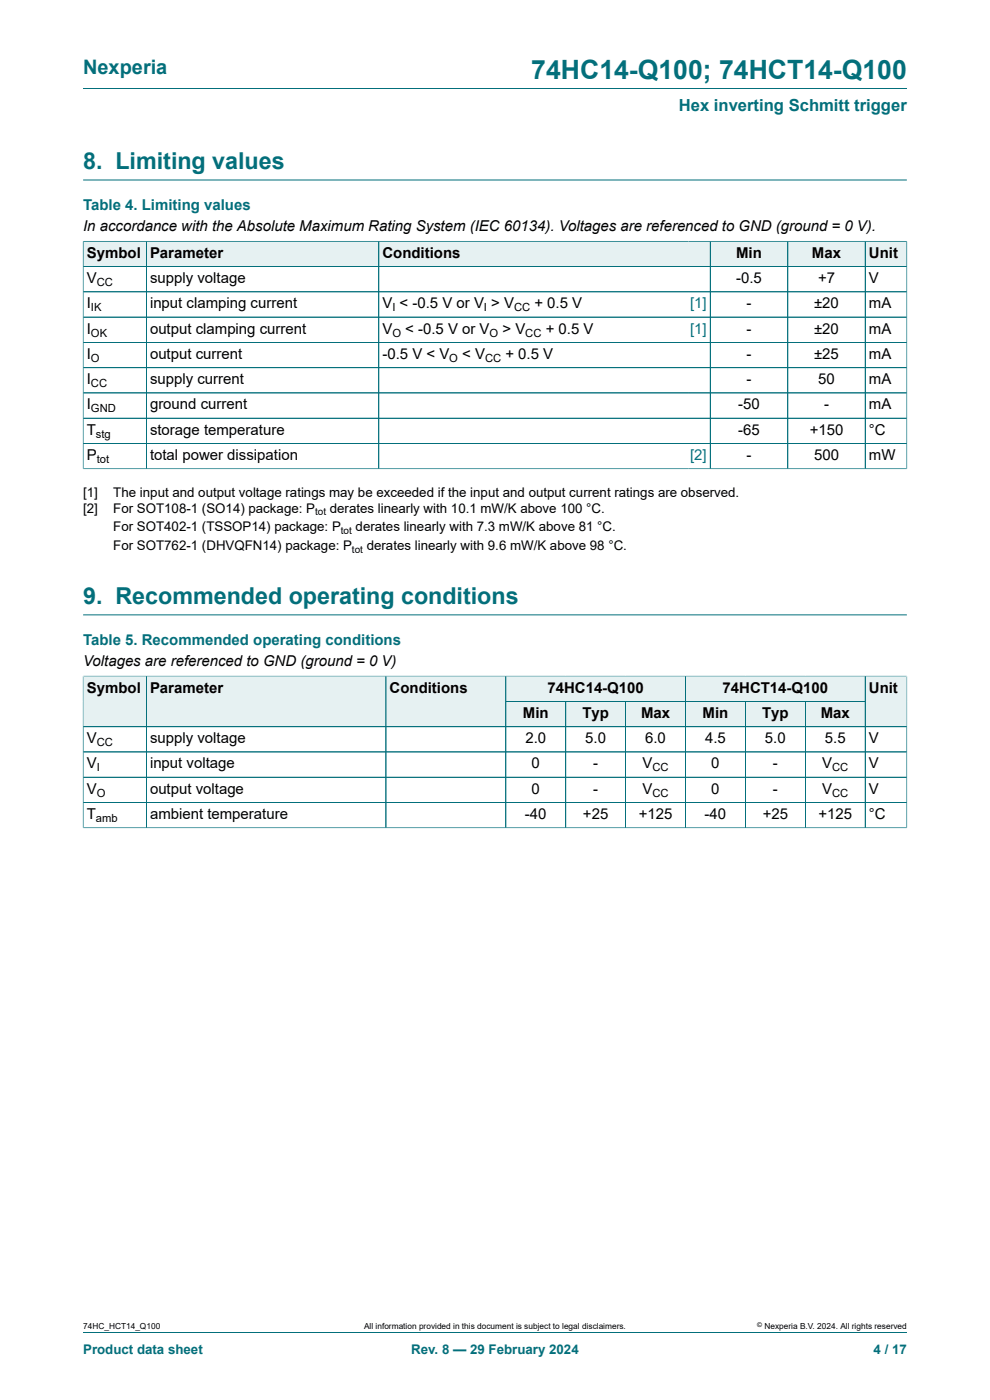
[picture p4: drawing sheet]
<svg xmlns="http://www.w3.org/2000/svg" width="210mm" height="297mm" viewBox="0 0 210 297" stroke-linecap="round" stroke-linejoin="round" font-family="sans-serif">
<defs><g id="words">
<text font-size="5.6" fill="#036f7b" x="112.7" y="16.8">74HC14-Q100; 74HCT14-Q100</text>
<g font-size="4.9" fill="#036f7b">
<text x="17.6" y="35.9">8. Limiting values</text>
<text x="17.6" y="128.1">9. Recommended operating conditions</text>
</g>
<text font-size="4.2" fill="#036f7b" x="17.6" y="15.6">Nexperia</text>
<text font-size="3.5" fill="#036f7b" x="144" y="23.7">Hex inverting Schmitt trigger</text>
<g font-size="3.2" fill="#036f7b">
<text x="17.6" y="44.5">Table 4. Limiting values</text>
<text x="17.6" y="136.8">Table 5. Recommended operating conditions</text>
</g>
<g font-size="3.2">
<text x="17.6" y="49.1">In accordance with the Absolute Maximum Rating System (IEC 60134). Voltages are referenced to GND (ground = 0 V).</text>
<text x="18.4" y="54.7">Symbol</text>
<text x="31.8" y="54.7">Parameter</text>
<text x="81.1" y="54.7">Conditions</text>
<text x="156.2" y="54.7">Min</text>
<text x="172.2" y="54.7">Max</text>
<text x="184.3" y="54.7">Unit</text>
<text x="18.4" y="60.1">V</text>
<text x="18.4" y="65.4">I</text>
<text x="31.8" y="60.1">supply voltage</text>
<text x="31.8" y="65.4">input clamping current</text>
<text x="81.1" y="65.4">V &lt; -0.5 V or V &gt; V</text>
<text x="113.4" y="65.4">+ 0.5 V</text>
<text x="156.2" y="60.1">-0.5</text>
<text x="158.4" y="65.4">-</text>
<text x="172.7" y="65.4">±20</text>
<text x="173.5" y="60.1">+7</text>
<text x="184.3" y="60.1">V</text>
<text x="184.3" y="65.4">mA</text>
<text x="18.4" y="70.8">I</text>
<text x="31.8" y="70.8">output clamping current</text>
<text x="81.1" y="70.8">V</text>
<text x="86" y="70.8">&lt; -0.5 V or V</text>
<text x="106.6" y="70.8">&gt; V</text>
<text x="115.7" y="70.8">+ 0.5 V</text>
<text x="158.4" y="70.8">-</text>
<text x="172.7" y="70.8">±20</text>
<text x="184.3" y="70.8">mA</text>
<text x="18.4" y="76.1">I</text>
<text x="31.8" y="76.1">output current</text>
<text x="81.1" y="76.1">-0.5 V &lt; V</text>
<text x="98" y="76.1">&lt; V</text>
<text x="107.2" y="76.1">+ 0.5 V</text>
<text x="158.4" y="76.1">-</text>
<text x="172.7" y="76.1">±25</text>
<text x="184.3" y="76.1">mA</text>
<text x="18.4" y="81.5">I</text>
<text x="31.8" y="81.5">supply current</text>
<text x="158.4" y="81.5">-</text>
<text x="173.6" y="81.5">50</text>
<text x="184.3" y="81.5">mA</text>
<text x="18.4" y="86.9">I</text>
<text x="31.8" y="86.9">ground current</text>
<text x="156.6" y="86.9">-50</text>
<text x="174.8" y="86.9">-</text>
<text x="184.3" y="86.9">mA</text>
<text x="18.4" y="92.2">T</text>
<text x="31.8" y="92.2">storage temperature</text>
<text x="156.6" y="92.2">-65</text>
<text x="171.8" y="92.2">+150</text>
<text x="184.3" y="92.2">°C</text>
<text x="18.4" y="97.6">P</text>
<text x="31.8" y="97.6">total power dissipation</text>
<text x="158.4" y="97.6">-</text>
<text x="172.7" y="97.6">500</text>
<text x="184.3" y="97.6">mW</text>
<text x="17.6" y="141.3">Voltages are referenced to GND (ground = 0 V)</text>
<text x="18.4" y="146.9">Symbol</text>
<text x="31.8" y="146.9">Parameter</text>
<text x="82.7" y="146.9">Conditions</text>
<text x="116.1" y="146.9">74HC14-Q100</text>
<text x="153.3" y="146.9">74HCT14-Q100</text>
<text x="184.3" y="146.9">Unit</text>
<text x="110.9" y="152.3">Min</text>
<text x="123.5" y="152.3">Typ</text>
<text x="136" y="152.3">Max</text>
<text x="149" y="152.3">Min</text>
<text x="161.7" y="152.3">Typ</text>
<text x="174.1" y="152.3">Max</text>
<text x="18.4" y="157.7">V</text>
<text x="31.8" y="157.7">supply voltage</text>
<text x="111.4" y="157.7">2.0</text>
<text x="124.1" y="157.7">5.0</text>
<text x="136.9" y="157.7">6.0</text>
<text x="149.6" y="157.7">4.5</text>
<text x="162.3" y="157.7">5.0</text>
<text x="175" y="157.7">5.5</text>
<text x="184.3" y="157.7">V</text>
<text x="18.4" y="163">V</text>
<text x="31.8" y="163">input voltage</text>
<text x="112.8" y="163">0</text>
<text x="125.8" y="163">-</text>
<text x="136.3" y="163">V</text>
<text x="150.9" y="163">0</text>
<text x="163.9" y="163">-</text>
<text x="174.4" y="163">V</text>
<text x="184.3" y="163">V</text>
<text x="18.4" y="168.4">V</text>
<text x="18.4" y="173.8">T</text>
<text x="31.8" y="168.4">output voltage</text>
<text x="31.8" y="173.8">ambient temperature</text>
<text x="111.4" y="173.8">-40</text>
<text x="112.8" y="168.4">0</text>
<text x="123.7" y="173.8">+25</text>
<text x="125.8" y="168.4">-</text>
<text x="135.5" y="173.8">+125</text>
<text x="136.3" y="168.4">V</text>
<text x="149.5" y="173.8">-40</text>
<text x="150.9" y="168.4">0</text>
<text x="161.8" y="173.8">+25</text>
<text x="163.9" y="168.4">-</text>
<text x="173.6" y="173.8">+125</text>
<text x="174.4" y="168.4">V</text>
<text x="184.3" y="168.4">V</text>
<text x="184.3" y="173.8">°C</text>
</g>
<g font-size="3.2" fill="#00f">
<text x="146.4" y="65.4">[1]</text>
<text x="146.4" y="70.8">[1]</text>
<text x="146.4" y="97.6">[2]</text>
</g>
<g font-size="2.8">
<text x="17.6" y="105.4">[1]</text>
<text x="24" y="105.4">The input and output voltage ratings may be exceeded if the input and output current ratings are observed.</text>
<text x="17.6" y="108.8">[2]</text>
<text x="24" y="108.8">For SOT108-1 (SO14) package: P</text>
<text x="24" y="112.7">For SOT402-1 (TSSOP14) package: P</text>
<text x="70" y="108.8">derates linearly with 10.1 mW/K above 100 °C.</text>
<text x="75.4" y="112.7">derates linearly with 7.3 mW/K above 81 °C.</text>
<text x="24" y="116.7">For SOT762-1 (DHVQFN14) package: P</text>
<text x="77.8" y="116.7">derates linearly with 9.6 mW/K above 98 °C.</text>
</g>
<g font-size="2.8" fill="#036f7b">
<text x="17.6" y="287.2">Product data sheet</text>
<text x="87.2" y="287.2">Rev. 8 — 29 February 2024</text>
<text x="185.3" y="287.2">4 / 17</text>
</g>
<g font-size="2.4">
<text x="20.5" y="60.7">CC</text>
<text x="19.3" y="66">IK</text>
<text x="19.3" y="71.4">OK</text>
<text x="83.2" y="66">I</text>
<text x="83.2" y="71.4">O</text>
<text x="102.7" y="66">I</text>
<text x="103.9" y="71.4">O</text>
<text x="109" y="66">CC</text>
<text x="111.4" y="71.4">CC</text>
<text x="19.3" y="76.8">O</text>
<text x="95.3" y="76.8">O</text>
<text x="102.9" y="76.8">CC</text>
<text x="19.3" y="82.1">CC</text>
<text x="19.3" y="87.5">GND</text>
<text x="20.4" y="92.8">stg</text>
<text x="20.5" y="98.2">tot</text>
<text x="20.5" y="158.3">CC</text>
<text x="20.5" y="163.6">I</text>
<text x="138.4" y="163.6">CC</text>
<text x="176.5" y="163.6">CC</text>
<text x="20.5" y="169">O</text>
<text x="138.4" y="169">CC</text>
<text x="176.5" y="169">CC</text>
<text x="20.4" y="174.4">amb</text>
</g>
<g font-size="2.1">
<text x="66.8" y="109.3">tot</text>
<text x="72.3" y="113.3">tot</text>
<text x="74.7" y="117.2">tot</text>
</g>
<g font-size="1.8">
<text x="17.6" y="282">74HC_HCT14_Q100</text>
<text x="77.2" y="282">All information provided in this document is subject to legal disclaimers.</text>
<text x="162.2" y="282">Nexperia B.V. 2024. All rights reserved</text>
</g>
<text font-size="1.4" x="160.6" y="281.6">©</text>
</g></defs>
<path d="M17.6 18.8h174.8M17.6 38.2h174.8" fill="none" stroke="#036f7b" stroke-width=".21"/>
<path d="M17.7 51.3h13.3v5.2h-13.3z" fill="#e6f1f2"/>
<path d="M17.6 51.1v5.5h13.4v-5.4h-13.4" fill="none" stroke="#036f7b" stroke-width=".21"/>
<path d="M31.1 51.3h49.2v5.2h-49.2z" fill="#e6f1f2"/>
<path d="M31 51.2h49.3v5.4h-49.3z" fill="none" stroke="#036f7b" stroke-width=".21"/>
<path d="M80.4 51.3h65.7v5.2h-65.7z" fill="#e6f1f2"/>
<path d="M146.1 51.2h-65.8v5.4h65.8" fill="none" stroke="#036f7b" stroke-width=".21"/>
<path d="M146.1 51.3h4.5v5.2h-4.5z" fill="#e6f1f2"/>
<path d="M146.1 51.2h4.6v5.4h-4.6" fill="none" stroke="#036f7b" stroke-width=".21"/>
<path d="M150.7 51.3h16.3v5.2h-16.3z" fill="#e6f1f2"/>
<path d="M150.7 51.2h16.4v5.4h-16.4z" fill="none" stroke="#036f7b" stroke-width=".21"/>
<path d="M167.2 51.3h16.3v5.2h-16.3z" fill="#e6f1f2"/>
<path d="M167.1 51.2h16.4v5.4h-16.4z" fill="none" stroke="#036f7b" stroke-width=".21"/>
<path d="M183.6 51.3h8.7v5.2h-8.7z" fill="#e6f1f2"/>
<g fill="none" stroke="#036f7b" stroke-width=".21">
<path d="M17.6 56.6h174.8M17.6 51.3v48.2M17.7 51.2h174.7M31 51.3v48.1M80.3 51.3v48.1M150.7 51.3v48.1M167.1 51.3v48.1M183.5 51.2v48.2M192.4 51.1v48.4M17.6 61.9h174.8M17.6 67.3h174.8M17.6 72.6h174.8"/>
<path d="M17.6 78h174.8M17.6 99.4h174.8M17.6 88.7h174.8M17.6 94.1h174.8M192.4 83.4h-174.8M17.6 130.4h174.8M107.3 143.4h38.1v5.4h-38.1z"/>
</g>
<path d="M107.4 143.5h37.9v5.2h-37.9z" fill="#e6f1f2"/>
<path d="M145.4 143.4h38.1v5.4h-38.1z" fill="none" stroke="#036f7b" stroke-width=".21"/>
<path d="M145.5 143.5h38v5.2h-38z" fill="#e6f1f2"/>
<path d="M17.6 143.4v10.8h13.4v-10.8h-13.4" fill="none" stroke="#036f7b" stroke-width=".21"/>
<path d="M17.7 143.5h13.3v10.6h-13.3z" fill="#e6f1f2"/>
<path d="M31 143.4h50.9v10.8h-50.9z" fill="none" stroke="#036f7b" stroke-width=".21"/>
<path d="M31.1 143.5h50.7v10.6h-50.7z" fill="#e6f1f2"/>
<path d="M81.9 143.4h25.4v10.8h-25.4z" fill="none" stroke="#036f7b" stroke-width=".21"/>
<g fill="#e6f1f2">
<path d="M81.9 143.5h25.3v10.6h-25.3z"/>
<path d="M107.4 148.9h12.5v5.2h-12.5z"/>
</g>
<path d="M107.3 148.8h12.7v5.4h-12.7z" fill="none" stroke="#036f7b" stroke-width=".21"/>
<path d="M120.1 148.9h12.5v5.2h-12.5z" fill="#e6f1f2"/>
<path d="M120 148.8h12.7v5.4h-12.7z" fill="none" stroke="#036f7b" stroke-width=".21"/>
<path d="M132.8 148.9h12.5v5.2h-12.5z" fill="#e6f1f2"/>
<path d="M132.7 148.8h12.7v5.4h-12.7z" fill="none" stroke="#036f7b" stroke-width=".21"/>
<path d="M145.5 148.9h12.6v5.2h-12.6z" fill="#e6f1f2"/>
<path d="M145.4 148.8h12.7v5.4h-12.7z" fill="none" stroke="#036f7b" stroke-width=".21"/>
<path d="M158.2 148.9h12.6v5.2h-12.6z" fill="#e6f1f2"/>
<path d="M158.1 148.8h12.7v5.4h-12.7z" fill="none" stroke="#036f7b" stroke-width=".21"/>
<path d="M170.9 148.9h12.6v5.2h-12.6z" fill="#e6f1f2"/>
<path d="M192.4 143.4v10.8h-21.6v-5.4h12.7M192.4 143.4h-8.9v10.8" fill="none" stroke="#036f7b" stroke-width=".21"/>
<path d="M183.6 143.5h8.7v10.6h-8.7z" fill="#e6f1f2"/>
<g fill="none" stroke="#036f7b" stroke-width=".21">
<path d="M17.6 154.2h174.8M17.6 143.5v32.2M17.7 143.4h174.6M31 143.5v32.1M81.9 143.5v32.1M107.3 143.5v32.1M107.4 148.8h76.1M120 148.9v26.7M132.7 148.9v26.7M145.4 143.5v32.1M158.1 148.9v26.7M170.8 148.9v26.7"/>
<path d="M183.5 143.5v32.1M192.4 159.5h-174.8M192.4 143.5v32.2M17.6 175.6h174.8M17.6 170.3h174.8M192.4 164.9h-174.8M17.6 282.6h174.8"/>
</g>
<use href="#words"/>
</svg>
